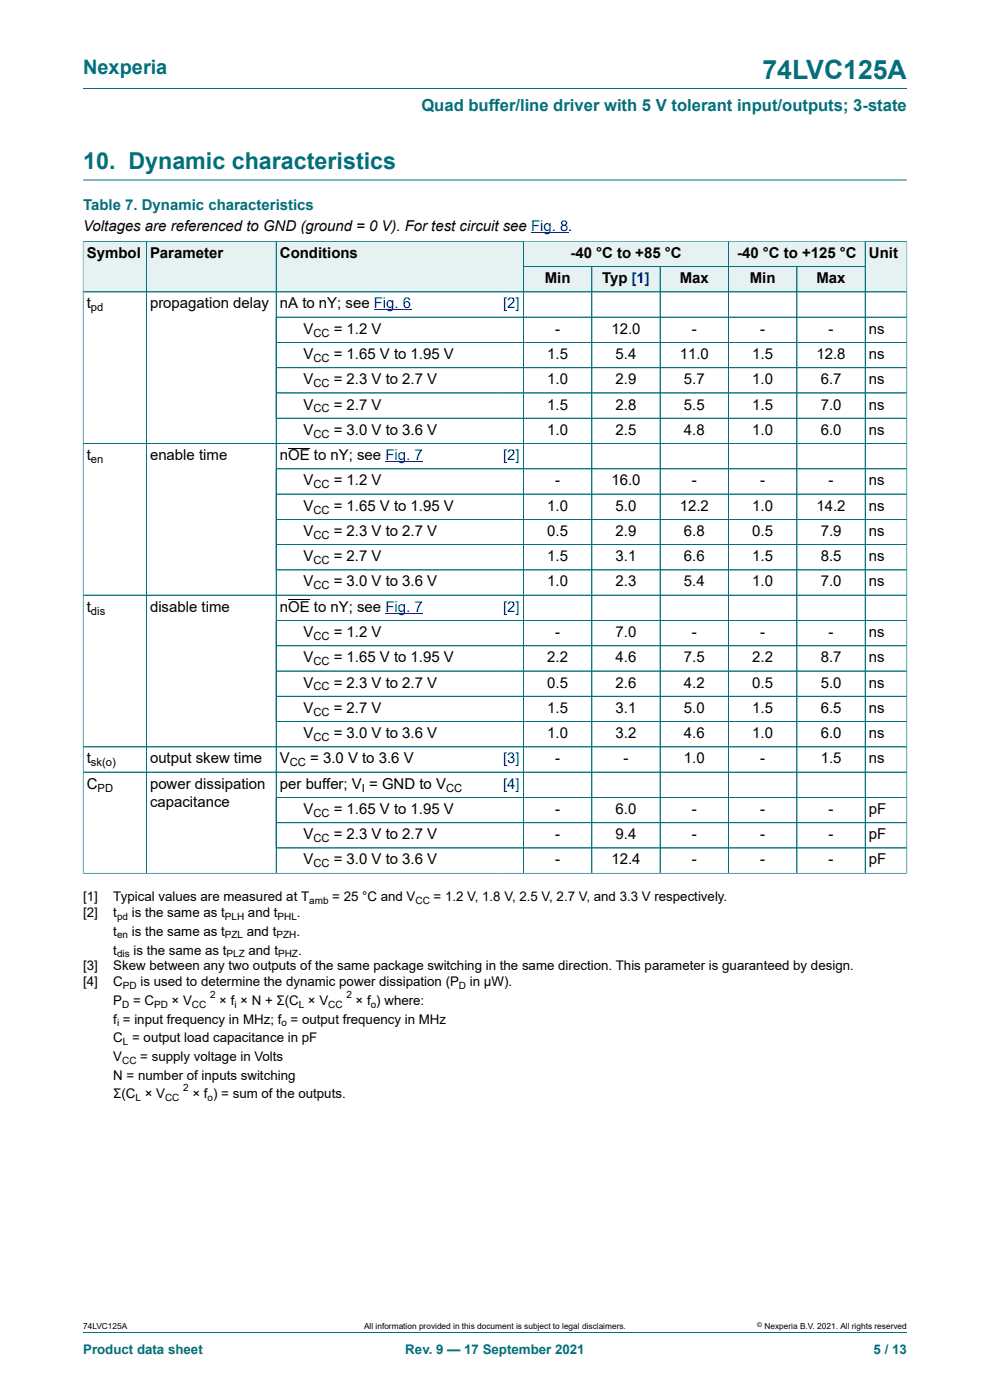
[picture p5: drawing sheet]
<svg xmlns="http://www.w3.org/2000/svg" width="210mm" height="297mm" viewBox="0 0 210 297" stroke-linecap="round" stroke-linejoin="round" font-family="sans-serif">
<defs><g id="words">
<text font-size="5.6" fill="#036f7b" x="161.7" y="16.8">74LVC125A</text>
<text font-size="4.9" fill="#036f7b" x="17.6" y="35.9">10. Dynamic characteristics</text>
<text font-size="4.2" fill="#036f7b" x="17.6" y="15.6">Nexperia</text>
<text font-size="3.5" fill="#036f7b" x="89.4" y="23.7">Quad buffer/line driver with 5 V tolerant input/outputs; 3-state</text>
<text font-size="3.2" fill="#036f7b" x="17.6" y="44.5">Table 7. Dynamic characteristics</text>
<g font-size="3.2">
<text x="17.6" y="49.1">Voltages are referenced to GND (ground = 0 V). For test circuit see Fig. 8.</text>
<text x="18.4" y="54.7">Symbol</text>
<text x="31.8" y="54.7">Parameter</text>
<text x="59.4" y="54.7">Conditions</text>
<text x="121" y="54.7">-40 °C to +85 °C</text>
<text x="156.4" y="54.7">-40 °C to +125 °C</text>
<text x="184.3" y="54.7">Unit</text>
<text x="18.4" y="65.4">t</text>
<text x="31.8" y="65.4">propagation delay</text>
<text x="59.4" y="65.4">nA to nY; see Fig. 6</text>
<text x="115.6" y="60.1">Min</text>
<text x="127.7" y="60.1">Typ [1]</text>
<text x="144.2" y="60.1">Max</text>
<text x="159.1" y="60.1">Min</text>
<text x="173.2" y="60.1">Max</text>
<text x="64.4" y="70.8">V</text>
<text x="70.8" y="70.8">= 1.2 V</text>
<text x="117.8" y="70.8">-</text>
<text x="129.7" y="70.8">12.0</text>
<text x="146.8" y="70.8">-</text>
<text x="161.3" y="70.8">-</text>
<text x="175.8" y="70.8">-</text>
<text x="184.3" y="70.8">ns</text>
<text x="64.4" y="76.1">V</text>
<text x="70.8" y="76.1">= 1.65 V to 1.95 V</text>
<text x="116.1" y="76.1">1.5</text>
<text x="130.6" y="76.1">5.4</text>
<text x="144.2" y="76.1">11.0</text>
<text x="159.6" y="76.1">1.5</text>
<text x="173.2" y="76.1">12.8</text>
<text x="184.3" y="76.1">ns</text>
<text x="64.4" y="81.5">V</text>
<text x="70.8" y="81.5">= 2.3 V to 2.7 V</text>
<text x="116.1" y="81.5">1.0</text>
<text x="130.6" y="81.5">2.9</text>
<text x="145.1" y="81.5">5.7</text>
<text x="159.6" y="81.5">1.0</text>
<text x="174.1" y="81.5">6.7</text>
<text x="184.3" y="81.5">ns</text>
<text x="64.4" y="86.9">V</text>
<text x="70.8" y="86.9">= 2.7 V</text>
<text x="116.1" y="86.9">1.5</text>
<text x="130.6" y="86.9">2.8</text>
<text x="145.1" y="86.9">5.5</text>
<text x="159.6" y="86.9">1.5</text>
<text x="174.1" y="86.9">7.0</text>
<text x="184.3" y="86.9">ns</text>
<text x="64.4" y="92.2">V</text>
<text x="70.8" y="92.2">= 3.0 V to 3.6 V</text>
<text x="116.1" y="92.2">1.0</text>
<text x="130.6" y="92.2">2.5</text>
<text x="145.1" y="92.2">4.8</text>
<text x="159.6" y="92.2">1.0</text>
<text x="174.1" y="92.2">6.0</text>
<text x="184.3" y="92.2">ns</text>
<text x="18.4" y="97.6">t</text>
<text x="31.8" y="97.6">enable time</text>
<text x="59.4" y="97.6">nOE to nY; see Fig. 7</text>
<text x="64.4" y="103">V</text>
<text x="70.8" y="103">= 1.2 V</text>
<text x="117.8" y="103">-</text>
<text x="129.7" y="103">16.0</text>
<text x="146.8" y="103">-</text>
<text x="161.3" y="103">-</text>
<text x="175.8" y="103">-</text>
<text x="184.3" y="103">ns</text>
<text x="64.4" y="108.3">V</text>
<text x="64.4" y="113.7">V</text>
<text x="70.8" y="108.3">= 1.65 V to 1.95 V</text>
<text x="70.8" y="113.7">= 2.3 V to 2.7 V</text>
<text x="116.1" y="108.3">1.0</text>
<text x="116.1" y="113.7">0.5</text>
<text x="130.6" y="108.3">5.0</text>
<text x="130.6" y="113.7">2.9</text>
<text x="144.2" y="108.3">12.2</text>
<text x="145.1" y="113.7">6.8</text>
<text x="159.6" y="108.3">1.0</text>
<text x="159.6" y="113.7">0.5</text>
<text x="173.2" y="108.3">14.2</text>
<text x="174.1" y="113.7">7.9</text>
<text x="184.3" y="108.3">ns</text>
<text x="184.3" y="113.7">ns</text>
<text x="64.4" y="119">V</text>
<text x="70.8" y="119">= 2.7 V</text>
<text x="116.1" y="119">1.5</text>
<text x="130.6" y="119">3.1</text>
<text x="145.1" y="119">6.6</text>
<text x="159.6" y="119">1.5</text>
<text x="174.1" y="119">8.5</text>
<text x="184.3" y="119">ns</text>
<text x="64.4" y="124.4">V</text>
<text x="70.8" y="124.4">= 3.0 V to 3.6 V</text>
<text x="116.1" y="124.4">1.0</text>
<text x="130.6" y="124.4">2.3</text>
<text x="145.1" y="124.4">5.4</text>
<text x="159.6" y="124.4">1.0</text>
<text x="174.1" y="124.4">7.0</text>
<text x="184.3" y="124.4">ns</text>
<text x="18.4" y="129.8">t</text>
<text x="31.8" y="129.8">disable time</text>
<text x="59.4" y="129.8">nOE to nY; see Fig. 7</text>
<text x="64.4" y="135.1">V</text>
<text x="70.8" y="135.1">= 1.2 V</text>
<text x="117.8" y="135.1">-</text>
<text x="130.6" y="135.1">7.0</text>
<text x="146.8" y="135.1">-</text>
<text x="161.3" y="135.1">-</text>
<text x="175.8" y="135.1">-</text>
<text x="184.3" y="135.1">ns</text>
<text x="64.4" y="140.5">V</text>
<text x="70.8" y="140.5">= 1.65 V to 1.95 V</text>
<text x="116.1" y="140.5">2.2</text>
<text x="130.6" y="140.5">4.6</text>
<text x="145.1" y="140.5">7.5</text>
<text x="159.6" y="140.5">2.2</text>
<text x="174.1" y="140.5">8.7</text>
<text x="184.3" y="140.5">ns</text>
<text x="64.4" y="145.9">V</text>
<text x="70.8" y="145.9">= 2.3 V to 2.7 V</text>
<text x="116.1" y="145.9">0.5</text>
<text x="130.6" y="145.9">2.6</text>
<text x="145.1" y="145.9">4.2</text>
<text x="159.6" y="145.9">0.5</text>
<text x="174.1" y="145.9">5.0</text>
<text x="184.3" y="145.9">ns</text>
<text x="64.4" y="151.2">V</text>
<text x="70.8" y="151.2">= 2.7 V</text>
<text x="116.1" y="151.2">1.5</text>
<text x="130.6" y="151.2">3.1</text>
<text x="145.1" y="151.2">5.0</text>
<text x="159.6" y="151.2">1.5</text>
<text x="174.1" y="151.2">6.5</text>
<text x="184.3" y="151.2">ns</text>
<text x="18.4" y="161.9">t</text>
<text x="31.8" y="161.9">output skew time</text>
<text x="59.4" y="161.9">V</text>
<text x="64.4" y="156.6">V</text>
<text x="65.8" y="161.9">= 3.0 V to 3.6 V</text>
<text x="70.8" y="156.6">= 3.0 V to 3.6 V</text>
<text x="116.1" y="156.6">1.0</text>
<text x="117.8" y="161.9">-</text>
<text x="130.6" y="156.6">3.2</text>
<text x="132.3" y="161.9">-</text>
<text x="145.1" y="156.6">4.6</text>
<text x="145.1" y="161.9">1.0</text>
<text x="159.6" y="156.6">1.0</text>
<text x="161.3" y="161.9">-</text>
<text x="174.1" y="156.6">6.0</text>
<text x="174.1" y="161.9">1.5</text>
<text x="184.3" y="156.6">ns</text>
<text x="184.3" y="161.9">ns</text>
<text x="18.4" y="167.3">C</text>
<text x="31.8" y="167.3">power dissipation</text>
<text x="59.4" y="167.3">per buffer; V = GND to V</text>
<text x="31.8" y="171.1">capacitance</text>
<text x="64.4" y="172.7">V</text>
<text x="70.8" y="172.7">= 1.65 V to 1.95 V</text>
<text x="117.8" y="172.7">-</text>
<text x="130.6" y="172.7">6.0</text>
<text x="146.8" y="172.7">-</text>
<text x="161.3" y="172.7">-</text>
<text x="175.8" y="172.7">-</text>
<text x="184.3" y="172.7">pF</text>
<text x="64.4" y="178">V</text>
<text x="70.8" y="178">= 2.3 V to 2.7 V</text>
<text x="117.8" y="178">-</text>
<text x="130.6" y="178">9.4</text>
<text x="146.8" y="178">-</text>
<text x="161.3" y="178">-</text>
<text x="175.8" y="178">-</text>
<text x="184.3" y="178">pF</text>
<text x="64.4" y="183.4">V</text>
<text x="70.8" y="183.4">= 3.0 V to 3.6 V</text>
<text x="117.8" y="183.4">-</text>
<text x="129.7" y="183.4">12.4</text>
<text x="146.8" y="183.4">-</text>
<text x="161.3" y="183.4">-</text>
<text x="175.8" y="183.4">-</text>
<text x="184.3" y="183.4">pF</text>
</g>
<g font-size="3.2" fill="#00f">
<text x="106.7" y="65.4">[2]</text>
<text x="106.7" y="97.6">[2]</text>
<text x="106.7" y="129.8">[2]</text>
<text x="106.7" y="161.9">[3]</text>
<text x="106.7" y="167.3">[4]</text>
</g>
<g font-size="2.8">
<text x="17.6" y="191.2">[1]</text>
<text x="24" y="191.2">Typical values are measured at T</text>
<text x="70.5" y="191.2">= 25 °C and V</text>
<text x="92" y="191.2">= 1.2 V, 1.8 V, 2.5 V, 2.7 V, and 3.3 V respectively.</text>
<text x="17.6" y="194.6">[2]</text>
<text x="24" y="194.6">t</text>
<text x="28" y="194.6">is the same as t</text>
<text x="52.6" y="194.6">and t</text>
<text x="63" y="194.6">.</text>
<text x="24" y="198.5">t</text>
<text x="24" y="202.5">t</text>
<text x="28" y="198.5">is the same as t</text>
<text x="28.3" y="202.5">is the same as t</text>
<text x="52.4" y="198.5">and t</text>
<text x="52.7" y="202.5">and t</text>
<text x="62.9" y="198.5">.</text>
<text x="63.2" y="202.5">.</text>
<text x="17.6" y="205.9">[3]</text>
<text x="17.6" y="209.3">[4]</text>
<text x="24" y="205.9">Skew between any two outputs of the same package switching in the same direction. This parameter is guaranteed by design.</text>
<text x="24" y="209.3">C</text>
<text x="29.8" y="209.3">is used to determine the dynamic power dissipation (P</text>
<text x="99.7" y="209.3">in μW).</text>
<text x="24" y="213.2">P</text>
<text x="28.2" y="213.2">= C</text>
<text x="36.4" y="213.2">× V</text>
<text x="46.5" y="213.2">× f × N + Σ(C × V</text>
<text x="75.4" y="213.2">× f ) where:</text>
<text x="24" y="217.2">f = input frequency in MHz; f = output frequency in MHz</text>
<text x="24" y="221.1">C = output load capacitance in pF</text>
<text x="24" y="225.1">V</text>
<text x="29.8" y="225.1">= supply voltage in Volts</text>
<text x="24" y="229">N = number of inputs switching</text>
<text x="24" y="233">Σ(C × V</text>
<text x="40.8" y="233">× f ) = sum of the outputs.</text>
</g>
<g font-size="2.8" fill="#036f7b">
<text x="17.6" y="287.2">Product data sheet</text>
<text x="86" y="287.2">Rev. 9 — 17 September 2021</text>
<text x="185.3" y="287.2">5 / 13</text>
</g>
<g font-size="2.4">
<text x="19.3" y="66">pd</text>
<text x="66.5" y="71.4">CC</text>
<text x="66.5" y="76.8">CC</text>
<text x="66.5" y="82.1">CC</text>
<text x="66.5" y="87.5">CC</text>
<text x="66.5" y="92.9">CC</text>
<text x="19.3" y="98.2">en</text>
<text x="66.5" y="103.6">CC</text>
<text x="66.5" y="108.9">CC</text>
<text x="66.5" y="114.3">CC</text>
<text x="66.5" y="119.7">CC</text>
<text x="66.5" y="125">CC</text>
<text x="19.3" y="130.4">dis</text>
<text x="66.5" y="135.8">CC</text>
<text x="66.5" y="141.1">CC</text>
<text x="66.5" y="146.5">CC</text>
<text x="66.5" y="151.8">CC</text>
<text x="66.5" y="157.2">CC</text>
<text x="19.3" y="162.6">sk(o)</text>
<text x="20.7" y="167.9">PD</text>
<text x="61.5" y="162.6">CC</text>
<text x="76.8" y="167.9">I</text>
<text x="94.6" y="167.9">CC</text>
<text x="66.5" y="173.3">CC</text>
<text x="66.5" y="178.6">CC</text>
<text x="66.5" y="184">CC</text>
</g>
<g font-size="2.1">
<text x="65.6" y="191.8">amb</text>
<text x="88.1" y="191.8">CC</text>
<text x="24.8" y="195.1">pd</text>
<text x="47.7" y="195.1">PLH</text>
<text x="58.9" y="195.1">PHL</text>
<text x="24.8" y="199.1">en</text>
<text x="24.8" y="203">dis</text>
<text x="47.7" y="199.1">PZL</text>
<text x="48.1" y="203">PLZ</text>
<text x="58.6" y="199.1">PZH</text>
<text x="59" y="203">PHZ</text>
<text x="26.1" y="209.8">PD</text>
<text x="97.4" y="209.8">D</text>
<text x="25.9" y="213.8">D</text>
<text x="32.7" y="213.8">PD</text>
<text x="40.7" y="213.8">CC</text>
<text x="44.6" y="211.8">2</text>
<text x="49.7" y="213.8">i</text>
<text x="63.4" y="213.8">L</text>
<text x="69.6" y="213.8">CC</text>
<text x="73.5" y="211.8">2</text>
<text x="78.6" y="213.8">o</text>
<text x="24.8" y="217.7">i</text>
<text x="26.1" y="221.7">L</text>
<text x="59.7" y="217.7">o</text>
<text x="25.9" y="225.6">CC</text>
<text x="28.8" y="233.5">L</text>
<text x="35" y="233.5">CC</text>
<text x="38.9" y="231.5">2</text>
<text x="44" y="233.5">o</text>
</g>
<g font-size="1.8">
<text x="17.6" y="282">74LVC125A</text>
<text x="77.2" y="282">All information provided in this document is subject to legal disclaimers.</text>
<text x="162.2" y="282">Nexperia B.V. 2021. All rights reserved</text>
</g>
<text font-size="1.4" x="160.6" y="281.6">©</text>
</g></defs>
<path d="M17.6 18.8h174.8M17.6 38.2h174.8M111 51.2h43.5v5.4h-43.5z" fill="none" stroke="#036f7b" stroke-width=".21"/>
<path d="M112.6 49.4h8" fill="none" stroke="#00f" stroke-width=".21"/>
<path d="M111.1 51.3h43.4v5.2h-43.4z" fill="#e6f1f2"/>
<path d="M154.5 51.2h29v5.4h-29z" fill="none" stroke="#036f7b" stroke-width=".21"/>
<path d="M154.6 51.3h28.9v5.2h-28.9z" fill="#e6f1f2"/>
<path d="M17.6 51.1v10.8h13.4v-10.7h-13.4" fill="none" stroke="#036f7b" stroke-width=".21"/>
<path d="M17.7 51.3h13.3v10.6h-13.3z" fill="#e6f1f2"/>
<path d="M31 51.2h27.6v10.7h-27.6z" fill="none" stroke="#036f7b" stroke-width=".21"/>
<path d="M31.1 51.3h27.4v10.6h-27.4z" fill="#e6f1f2"/>
<path d="M106.4 51.2h-47.8v10.7h47.8" fill="none" stroke="#036f7b" stroke-width=".21"/>
<path d="M58.7 51.3h47.7v10.6h-47.7z" fill="#e6f1f2"/>
<path d="M106.4 51.2h4.6v10.7h-4.6" fill="none" stroke="#036f7b" stroke-width=".21"/>
<g fill="#e6f1f2">
<path d="M106.4 51.3h4.6v10.6h-4.6z"/>
<path d="M111.1 56.6h14.4v5.3h-14.4z"/>
</g>
<path d="M111 56.6h14.5v5.3h-14.5z" fill="none" stroke="#036f7b" stroke-width=".21"/>
<path d="M125.6 56.6h14.4v5.3h-14.4z" fill="#e6f1f2"/>
<path d="M125.5 56.6h14.5v5.3h-14.5z" fill="none" stroke="#036f7b" stroke-width=".21"/>
<path d="M140.1 56.6h14.4v5.3h-14.4z" fill="#e6f1f2"/>
<path d="M140 56.6h14.5v5.3h-14.5z" fill="none" stroke="#036f7b" stroke-width=".21"/>
<path d="M154.6 56.6h14.4v5.3h-14.4z" fill="#e6f1f2"/>
<path d="M154.5 56.6h14.5v5.3h-14.5z" fill="none" stroke="#036f7b" stroke-width=".21"/>
<path d="M169.1 56.6h14.4v5.3h-14.4z" fill="#e6f1f2"/>
<path d="M192.4 51.1v10.8h-23.4v-5.3h14.5M192.4 51.2h-8.9v10.7" fill="none" stroke="#036f7b" stroke-width=".21"/>
<path d="M183.6 51.3h8.7v10.6h-8.7z" fill="#e6f1f2"/>
<g fill="none" stroke="#036f7b" stroke-width=".21">
<path d="M17.6 51.3v134M17.7 51.2h174.6M31 51.3v134M58.6 51.3v134M111 51.3v134M111.1 56.6h72.4M125.5 56.6v128.7M140 56.6v128.7M154.5 51.3v134M169 56.6v128.7M183.5 51.3v134M192.4 51.3v134"/>
<path d="M17.6 61.9h174.8M58.6 72.6h133.8M58.6 78h133.8M192.4 67.3h-133.8M17.6 94.1h174.8M58.6 83.4h133.8M58.6 99.5h133.8M192.4 88.7h-133.8M58.6 104.8h133.8M58.6 110.2h133.8M192.4 115.5h-133.8M17.6 126.3h174.8"/>
<path d="M58.6 120.9h133.8M58.6 131.6h133.8M58.6 137h133.8M58.6 142.4h133.8M58.6 147.7h133.8M58.6 153.1h133.8M192.4 158.4h-174.8M58.6 169.2h133.8M58.6 174.5h133.8M58.6 179.9h133.8M192.4 163.8h-174.8M192.4 185.3h-174.8"/>
<path d="M17.6 282.6h174.8"/>
</g>
<path d="M79.3 65.8h7.9M81.8 97.9h7.9M81.8 130.1h7.9" fill="none" stroke="#00f" stroke-width=".21"/>
<path d="M61.1 95.1h4.6M61.1 127.3h4.6" fill="none" stroke="#000" stroke-width=".21"/>
<use href="#words"/>
</svg>
